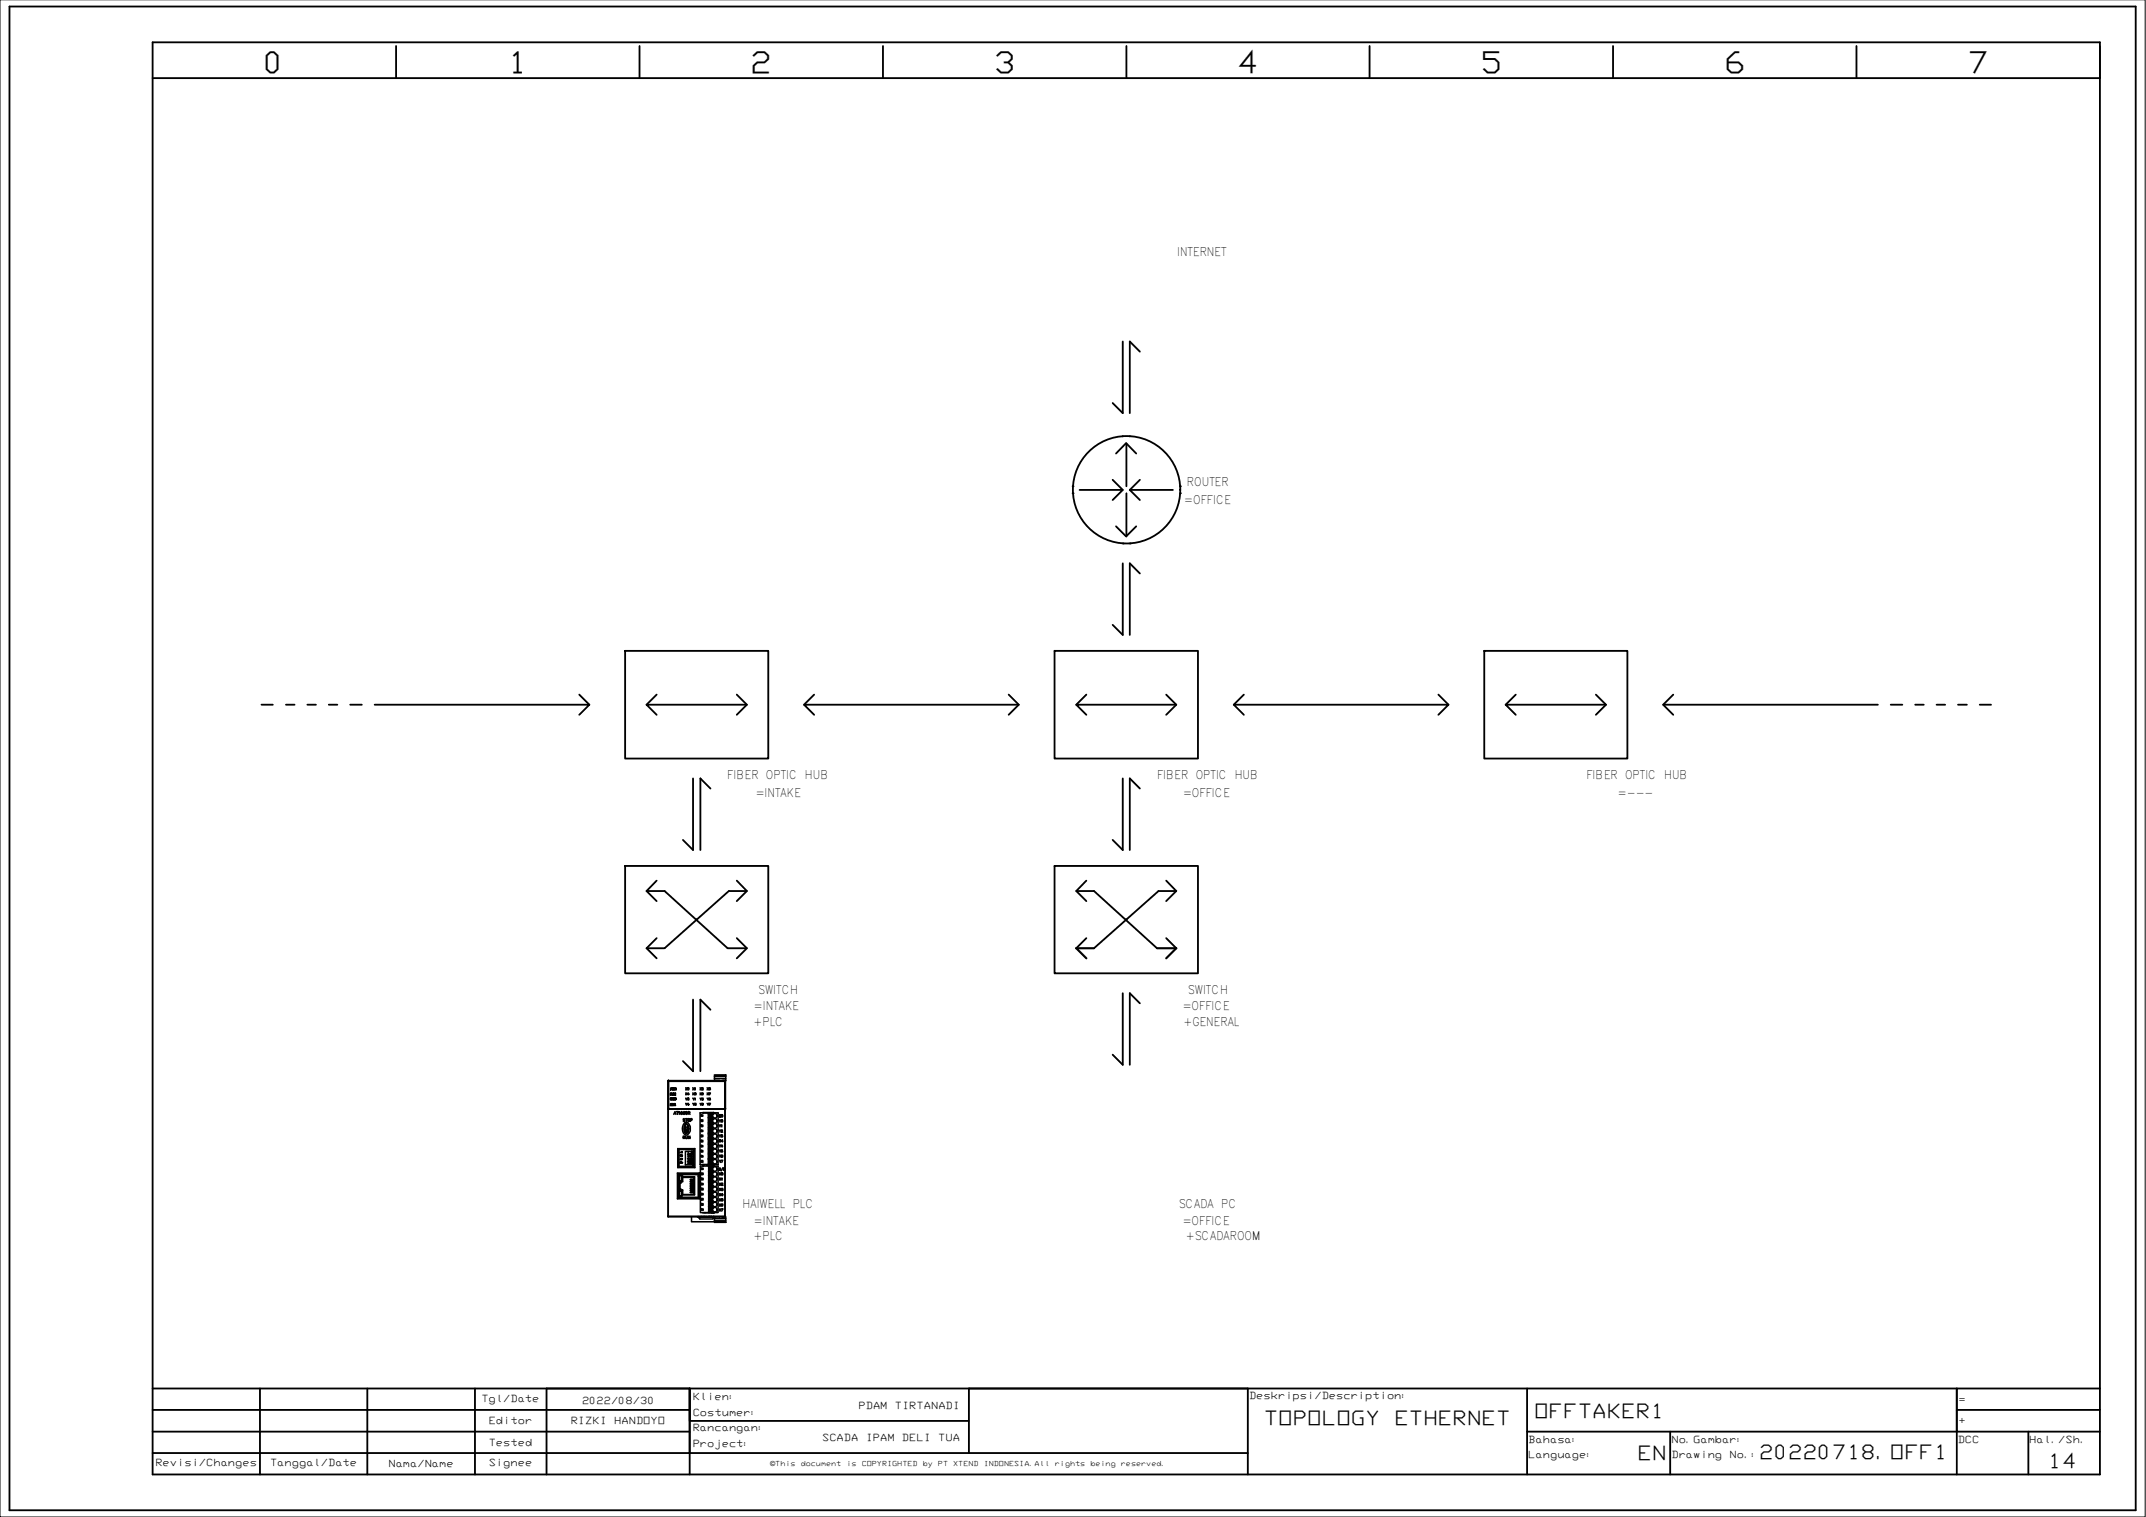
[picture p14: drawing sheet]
<svg xmlns="http://www.w3.org/2000/svg" width="297mm" height="210mm" viewBox="0 0 297 210" stroke-linecap="round" stroke-linejoin="round" font-family="sans-serif">
<defs><g id="words">
<g font-size="4.2">
<text x="36.4" y="10">0</text>
<text x="70.1" y="10">1</text>
<text x="103.8" y="10">2</text>
<text x="137.5" y="10">3</text>
<text x="171.2" y="10">4</text>
<text x="204.9" y="10">5</text>
<text x="238.6" y="10">6</text>
<text x="272.3" y="10">7</text>
</g>
<g font-size="3.1">
<text x="93.8" y="152">X0</text>
<text x="93.8" y="153.5">Y0</text>
<text x="95.6" y="152">X2</text>
<text x="95.6" y="153.5">Y2</text>
<text x="95.6" y="154.2">Y6</text>
<text x="96.7" y="152">X3</text>
<text x="98.4" y="156.6">Y0</text>
<text x="98.4" y="160.5">Y5</text>
<text x="100.9" y="167.6" transform="rotate(-90 100.9 167.6)">X5</text>
</g>
<g font-size="2.8">
<text x="174.9" y="197.2">TOPOLOGY</text>
<text x="193" y="197.2">ETHERNET</text>
<text x="212.3" y="196.2">OFFTAKER1</text>
<text x="226.7" y="202.1">EN</text>
<text x="243.5" y="201.9">20220718.OFF1</text>
<text x="283.4" y="203.1">14</text>
</g>
<g font-size="2.6">
<text x="98.4" y="157">Y1</text>
<text x="98.4" y="158.4">Y3</text>
<text x="98.4" y="159.1">C4</text>
<text x="98.4" y="159.8">Y4</text>
<text x="98.4" y="161.2">Y6</text>
<text x="98.4" y="164.4">X1</text>
<text x="98.4" y="165.1">X2</text>
<text x="98.4" y="165.8">X3</text>
<text x="98.4" y="168.6">X7</text>
</g>
<g font-size="1.7">
<text x="162.9" y="35.5">INTERNET</text>
<text x="163.9" y="69.8">=OFFICE</text>
<text x="164.3" y="67.2">ROUTER</text>
<text x="100.7" y="107.8">FIBER OPTIC HUB</text>
<text x="160.1" y="107.8">FIBER OPTIC HUB</text>
<text x="219.6" y="107.8">FIBER OPTIC HUB</text>
<text x="104.6" y="110.3">=INTAKE</text>
<text x="163.7" y="110.3">=OFFICE</text>
<text x="223.9" y="110.3">=---</text>
<text x="104.9" y="137.5">SWITCH</text>
<text x="164.4" y="137.5">SWITCH</text>
<text x="104.3" y="141.9">+PLC</text>
<text x="104.4" y="139.7">=INTAKE</text>
<text x="163.7" y="139.7">=OFFICE</text>
<text x="163.8" y="141.9">+GENERAL</text>
<text x="102.8" y="167.2">HAIWELL PLC</text>
<text x="163.2" y="167.2">SCADA PC</text>
<text x="104.3" y="171.6">+PLC</text>
<text x="104.4" y="169.4">=INTAKE</text>
<text x="163.7" y="169.4">=OFFICE</text>
<text x="164.1" y="171.6">+SCADAROOM</text>
</g>
<g font-size="1.4">
<text x="66.6" y="193.9">Tgl/Date</text>
<text x="67.6" y="197.1">Editor</text>
<text x="79" y="197.1">RIZKI</text>
<text x="80.6" y="194.2">2022/08/30</text>
<text x="85" y="197.1">HANDOYO</text>
<text x="95.9" y="193.7">Klien:</text>
<text x="95.9" y="196">Costumer:</text>
<text x="118.8" y="195">PDAM</text>
<text x="123.9" y="195">TIRTANADI</text>
<text x="172.9" y="193.6">Deskripsi/Description:</text>
<text x="271.1" y="194.1">=</text>
<text x="271.1" y="197.1">+</text>
<text x="21.5" y="202.9">Revisi/Changes</text>
<text x="37.4" y="202.9">Tanggal/Date</text>
<text x="53.8" y="203">Nama/Name</text>
<text x="67.6" y="200">Tested</text>
<text x="67.6" y="202.9">Signee</text>
<text x="95.9" y="198">Rancangan:</text>
<text x="95.9" y="200.3">Project:</text>
<text x="113.8" y="199.4">SCADA</text>
<text x="119.8" y="199.4">IPAM</text>
<text x="124.8" y="199.4">DELI</text>
<text x="129.9" y="199.4">TUA</text>
<text x="211.5" y="199.7">Bahasa:</text>
<text x="211.5" y="201.7">Language:</text>
<text x="231.4" y="199.7">No.Gambar:</text>
<text x="231.4" y="201.8">Drawing</text>
<text x="239.4" y="201.8">No.:</text>
<text x="271" y="199.7">DCC</text>
<text x="280.9" y="199.7">Hal./Sh.</text>
</g>
<g font-size="1">
<text x="106.6" y="202.8">©This</text>
<text x="110.8" y="202.8">document</text>
<text x="117.2" y="202.8">is</text>
<text x="119.3" y="202.8">COPYRIGHTED</text>
<text x="127.7" y="202.8">by</text>
<text x="129.8" y="202.8">PT</text>
<text x="131.9" y="202.8">XTEND</text>
<text x="136.2" y="202.8">INDONESIA.All</text>
<text x="146" y="202.8">rights</text>
<text x="150.9" y="202.8">being</text>
<text x="155.2" y="202.8">reserved.</text>
</g>
</g></defs>
<!-- layer: 0 -->
<g fill="none" stroke="#000" stroke-width=".25">
<path d="M1.3 .9h294.3v208.1h-294.3zM21.1 5.9h269.6v198.1h-269.6zM21.1 10.8h269.6M54.8 6.4v4.4M88.5 6.4v4.4M122.2 6.4v4.4M155.9 6.4v4.4M189.6 6.4v4.4M223.3 6.4v4.4M257 6.4v4.4M21.1 192.1h269.6M21.1 195.1h74.4"/>
<path d="M21.1 198.1h74.4M36 192.1v11.9M50.8 192.1v11.9M65.7 192.1v11.9M75.6 192.1v11.9M134.1 196.6h-38.6v-4.5v11.9M134.1 192.1v9M172.7 192.1v11.9M211.4 198.1h79.3M211.4 192.1v11.9M231.2 198.1v5.9M270.8 195.1h19.9"/>
<path d="M270.8 192.1v11.9M280.8 198.1v5.9M21.1 201.1h151.6"/>
</g>
<!-- layer: SYMS -->
<g fill="none" stroke="#000" stroke-width=".25">
<path d="M155.4 47.3v9.9l-1.4-1.4M157.8 48.7l-1.4-1.4v9.9M148.5 67.3h.1M148.5 68.3h.1M149.4 67.8h6M154 66.4l1.4 1.4-1.4 1.4M154.5 72.8l1.4 1.4 1.4-1.4M154.5 62.8l1.4-1.5 1.4 1.5M155.4 75.2h.1M155.4 60.3v.1M155.4 77.9v10l-1.4-1.4M155.9 61.4v5.9"/>
<path d="M155.9 68.3v5.9M156.4 75.2h.1M156.4 67.8h5.9M156.4 60.3v.1M157.8 66.4l-1.4 1.4 1.4 1.4M157.8 79.3l-1.4-1.4v10M163.3 67.3h.1M163.3 68.3h.1M36.2 97.5h1.6M39.6 97.5h1.2M42.5 97.5h1.2M45.5 97.5h1.2"/>
<path d="M48.5 97.5h1.6M51.9 97.5h29.7l-1.4 1.4M80.2 96.1l1.4 1.4M86.5 90.1h19.8v14.9h-19.8zM90.9 96.1l-1.4 1.4M102 96.1l1.4 1.4-1.4 1.4M103.4 97.5h-13.9l1.4 1.4M112.7 96.1l-1.4 1.4M139.6 96.1l1.4 1.4-1.4 1.4M141 97.5h-29.7l1.4 1.4M146 90.1h19.8v14.9h-19.8zM150.4 96.1l-1.4 1.4"/>
<path d="M161.4 96.1l1.4 1.4-1.4 1.4M162.8 97.5h-13.8l1.4 1.4M170.8 97.5h29.7l-1.4 1.4M172.2 96.1l-1.4 1.4 1.4 1.4M199.1 96.1l1.4 1.4M205.4 90.1h19.9v14.9h-19.9zM209.8 96.1l-1.4 1.4M220.9 96.1l1.4 1.4-1.4 1.4M222.3 97.5h-13.9l1.4 1.4M230.2 97.5h29.7M231.6 96.1l-1.4 1.4 1.4 1.4M261.7 97.5h1.6"/>
<path d="M265.1 97.5h1.2M268.1 97.5h1.1M271 97.5h1.2M274 97.5h1.6M86.5 119.8h19.8v14.9h-19.8zM95.9 107.7v9.9l-1.4-1.4M98.3 109.1l-1.4-1.4v9.9M146 119.8h19.8v14.9h-19.8zM155.4 107.7v9.9l-1.4-1.4M157.8 109.1l-1.4-1.4v9.9M89.5 123.3h2.5l8.7 7.9h2.7M90.9 121.8l-1.4 1.5 1.4 1.4"/>
<path d="M90.9 129.8l-1.4 1.4 1.4 1.4M95.9 138.3v9.9l-1.4-1.4M96.4 127.2v.1M98.3 139.7l-1.4-1.4v9.9M102 121.8l1.4 1.5-1.4 1.4M102 129.8l1.4 1.4-1.4 1.4M103.4 123.3h-2.5l-8.9 7.9h-2.5M149 123.3h2.4l8.7 7.9M150.4 121.8l-1.4 1.5 1.4 1.4M150.4 129.8l-1.4 1.4M155.4 137.4v9.9l-1.4-1.4M155.8 127.2h.1v.1"/>
<path d="M157.8 138.8l-1.4-1.4v9.9M161.4 121.8l1.4 1.5-1.4 1.4M161.4 129.8l1.4 1.4M162.8 123.3h-2.4l-9 7.9"/>
<circle cx="155.9" cy="67.8" r="7.4"/>
</g>
<!-- layer: SYSS -->
<path d="M151.4 131.2h-2.4l1.4 1.4M160.1 131.2h2.7l-1.4 1.4" fill="none" stroke="#000" stroke-width=".3"/>
<!-- layer: SYMS -->
<g fill="none" stroke="#000" stroke-width=".21">
<path d="M92.5 149.6v3.9M92.5 153.5h7.8v14.8h-7.8zM92.5 153.5v14.8v.1h6.3M92.5 153.4l.1 .1M92.5 149.5h7.8M92.5 149.5v.1M92.5 149.6h7.8v3.8h-7.8zM92.6 149.5l-.1 4 7.8-.1M92.6 149.5l-.1 .1M93.8 158.9h2.4v2.7h-2.4zM93.8 158.9l.1 .1h2.2M93.9 159v2.5"/>
<path d="M94 159v2.5M94 159.1h2v2.1M94.1 159.8l.3 .1v-.1v.1h-.2l-.1 .1zM94.1 159.4h.3v.1zM94.6 157.4l.2-.1v-.1h-.2v.3M94.7 157.4l.1 .1M94.7 155.4l.3-.1a.97 .97 0 0 1 .6 .8 .97 .97 0 0 1-.5 .9l-.1 .1a1.06 1.06 0 0 1-.3-1.7zM94.8 155.6l.2-.1a.83 .83 0 0 1 0 1.4l-.2-.1a1.12 1.12 0 0 1 0-1.2zM94.8 156.2h.1M94.8 155.8v.7l.2 .1 .2-.1M94.8 156.3h.4l-.2 .2zM94.8 156.3h.4"/>
<path d="M94.8 156.1l.1 .1M94.8 155.8v.2M94.8 156v.4M94.8 155.9h.1M94.8 155.8l.2-.2 .2 .2M94.8 155.8l.2 .2 .2-.2M94.8 156.2l.2 .1M94.9 155.7l-.1 .2M94.9 157.2l.1 .3h.2v-.3M95 156.5v.1M95.2 156.2l-.1 .1M95.2 155.7v.2"/>
<path d="M95.2 156.2h.1M95.2 155.8h.1M95.2 155.8v.7M95.2 156.1v.1M95.2 156.4l-.2 .1h-.2l.2 .2 .2-.2M95.2 159.3v.3h.5M95.5 157.2v.3l-.2-.3v.3M95.7 159.8h.2v.3h-.2zM95.7 159.3h.2v.3h-.2zM95.7 159.3h-.8v1.9h1.1v.2h-2M95.7 159.8h-.5v.3h.5M95.9 159.3h.1"/>
<path d="M96 159.2h.1M96.2 158.9l-.1 .1v2.5l.1 .1M96.9 154v7.1h1.1M97.1 155.7h.2v.2h-.2M97.1 156.4h.2v.2h-.2M97.1 157.1h.2v.2h-.2M97.1 157.8h.2v.2h-.2M97.1 158.5h.2v.2h-.2M97.1 159.2h.2v.2h-.2M97.1 159.9h.2v.2h-.2M97.1 155.6l-.1 .1 .1 .1M97.1 156.4l-.1 .1 .1 .1"/>
<path d="M97.1 157.1l-.1 .1 .1 .1M97.1 157.7l-.1 .2 .1 .1M97.1 158.5l-.1 .1 .1 .1M97.1 159.1l-.1 .2 .1 .1M97.1 159.9l-.1 .1 .1 .1M98.9 148.7h1.6v.2h-1.6zM98.9 148.9v.3h1.6v.3h-.6M99.4 154v7.1M100.3 153.5l.1 14.8M100.3 149.5l.1 .1M100.3 149.5h-7.8v.1M100.4 149.5v.1"/>
<path d="M100.4 149.6l-.1 3.8M100.4 149.5h.1M100.4 149.6h.1M100.4 149.6v3.8M100.5 148.9v.3M92.5 168.3v.1M93.8 162.3h3v3.6h-3zM93.8 162.3l.1 .1h2.8l.1-.1M93.8 165.9l.1-.1h2.8l.1 .1M93.9 162.4v3.4M94 162.5h2.6v3.2h-2.6zM94 162.4v.1"/>
<path d="M94 165.7v.1M94 164.8h.4v.7h-.4zM94 162.7h.4v.7h-.4zM94.1 164.6h.1M94.1 163.6l.1 .1M94.1 162.7v.6M94.1 164.8h.3v.7h-.3zM94.1 163.4h.3M94.1 162.7h.3M94.1 163.7v.8M94.2 163.5h.2M94.2 160.3v.1l.1-.1 .1 .1v-.1v.1l-.2 .1z"/>
<path d="M94.2 163.5v.2v-.1M94.2 160.7l.2 .2h-.3h.1zM94.2 164.5v.1M94.3 160.8l.1 .1zM94.4 162.7v.6M94.4 162.7h.1M94.4 162.8h1.7v2.5h-1.7v-.6h-.2v-.1h-.1v-1h.1v-.1h.2zM94.4 162.8l.1 .1h1.6v-.1M94.4 164.7l.1-.1v.7M94.5 164.6h-.3v.1M94.5 162.9v.6M95.5 163.5l.6-.1-.1 .1h.1h-.6h.5"/>
<path d="M95.5 165l.1-.1h.5l-.1 .1h.1h-.6h.5M95.5 164.2l.1-.1h.5l-.1 .1 .1 .1-.6-.1h.5M95.5 164.7l.1-.1h.5l-.1 .1 .1 .1-.6-.1h.5M95.5 164.5l.1-.1h.5l-.1 .1h.1h-.6h.5M95.5 163.2h.6h-.1l.1 .1h-.5l-.1-.1h.5M95.5 163.7h.6h-.1l.1 .1-.6-.1h.5M95.5 164l.6-.1-.1 .1h.1h-.6h.5M95.7 168.4v.7h3.2M95.7 160.8h-.5v.2h.7v-.2h-.2v.2M95.7 160.3h.2v.2h-.2zM95.7 160.3h-.5v.2h.5M96.1 161.5h-2.2l-.1 .1"/>
<path d="M96.1 162.9v2.4M96.1 165.3h-1.7M96.1 164.2h-.1l.1 .1M96.1 164.1l-.1 .1M96.1 163.5h-.1h.1M96.1 163.4l-.1 .1M96.1 164.7h-.1l.1 .1M96.1 165h-.1h.1M96.1 164.9l-.1 .1M96.1 164.6l-.1 .1M96.1 164.5h-.1h.1M96.1 164.4l-.1 .1"/>
<path d="M96.1 163.7h-.1l.1 .1M96.1 163.7h-.1M96.1 163.2h-.1l.1 .1M96.1 163.2h-.1M96.1 164h-.1h.1M96.1 163.9l-.1 .1M96.6 168.4h.4M96.6 162.8h.1M96.6 162.6h.1M96.7 162.4v3.4M96.8 168.5l.1 .1M96.8 168.4v.1"/>
<path d="M96.9 168.7h1.7M97.1 160.6h.2v.2h-.2M97.1 160.6l-.1 .1 .1 .1M97.1 161.6h.2v.2h-.2M97.1 162.3h.2v.2h-.2M97.1 163h.2v.3h-.2M97.1 163.8h.2v.1h-.2M97.1 164.4h.2v.2h-.2M97.1 165.2h.2v.1h-.2M97.1 165.8h.2v.2h-.2M97.1 166.6h.2v.2h-.2M97.1 167.3h.2v.1h-.2"/>
<path d="M97.1 161.6l-.1 .1 .1 .1M97.1 162.3l-.1 .1 .1 .1M97.1 163l-.1 .1 .1 .1M97.1 163.7l-.1 .1 .1 .1M97.1 164.4l-.1 .1 .1 .1M97.1 165.1l-.1 .1 .1 .1M97.1 165.8l-.1 .1 .1 .1M97.1 166.5l-.1 .1 .1 .1M97.1 167.2l-.1 .1 .1 .1M97.2 168.4h-.2h.4M97.3 167.8h1.5M97.3 161.1v.2"/>
<path d="M98.1 161.3h-1.2v6.5h2.5v-6.5"/>
</g>
<g fill="#000" stroke="#000" stroke-width=".14">
<path d="M92.4 149.5h.1h.1l-.1 .1zM92.4 153.4l.1-.1 .1 .1-.1 .1zM95.1 156l.1-.1 .1 .1-.1 .1zM94.1 160.9v-.1l.1 .1-.1 .1zM94.3 160.2l.1 .1-.1 .1-.1-.1zM94.4 160.9v-.1l.1 .1-.1 .1zM96.6 168.4v-.1l.1 .1-.1 .1zM96.6 168.4l.1-.1 .1 .1-.1 .1zM97 168.4l.1-.1 .1 .1-.1 .1zM97.2 168.4l.1-.1 .1 .1-.1 .1z"/>
<path d="M95.2 159.8l.5 .3v-.3zM95.2 159.8l.5 .3h-.5z"/>
<path d="M95.7 159.3l.2 .3v-.3zM95.7 159.3l.2 .3h-.2z"/>
<path d="M95.2 160.8l.5 .2v-.2zM95.2 160.8l.5 .2h-.5z"/>
<path d="M95.2 160.3l.5 .2v-.2zM95.2 160.3l.5 .2h-.5z"/>
<circle cx="92.6" cy="153.5" r=".07"/>
<circle cx="92.6" cy="149.5" r=".07"/>
<circle cx="94.8" cy="156" r=".07"/>
<circle cx="95.2" cy="155.9" r=".07"/>
<circle cx="100.3" cy="149.5" r=".07"/>
<circle cx="96.6" cy="168.4" r=".07"/>
<circle cx="96.8" cy="168.4" r=".07"/>
<circle cx="97" cy="168.4" r=".07"/>
<circle cx="97.1" cy="168.4" r=".07"/>
<circle cx="97.2" cy="168.4" r=".07"/>
<circle cx="97.4" cy="168.4" r=".07"/>
</g>
<!-- layer: 0 -->
<path d="M0 0h296.9v209.9h-296.9z" fill="none" stroke="#000" stroke-width=".14"/>
<use href="#words"/>
</svg>
